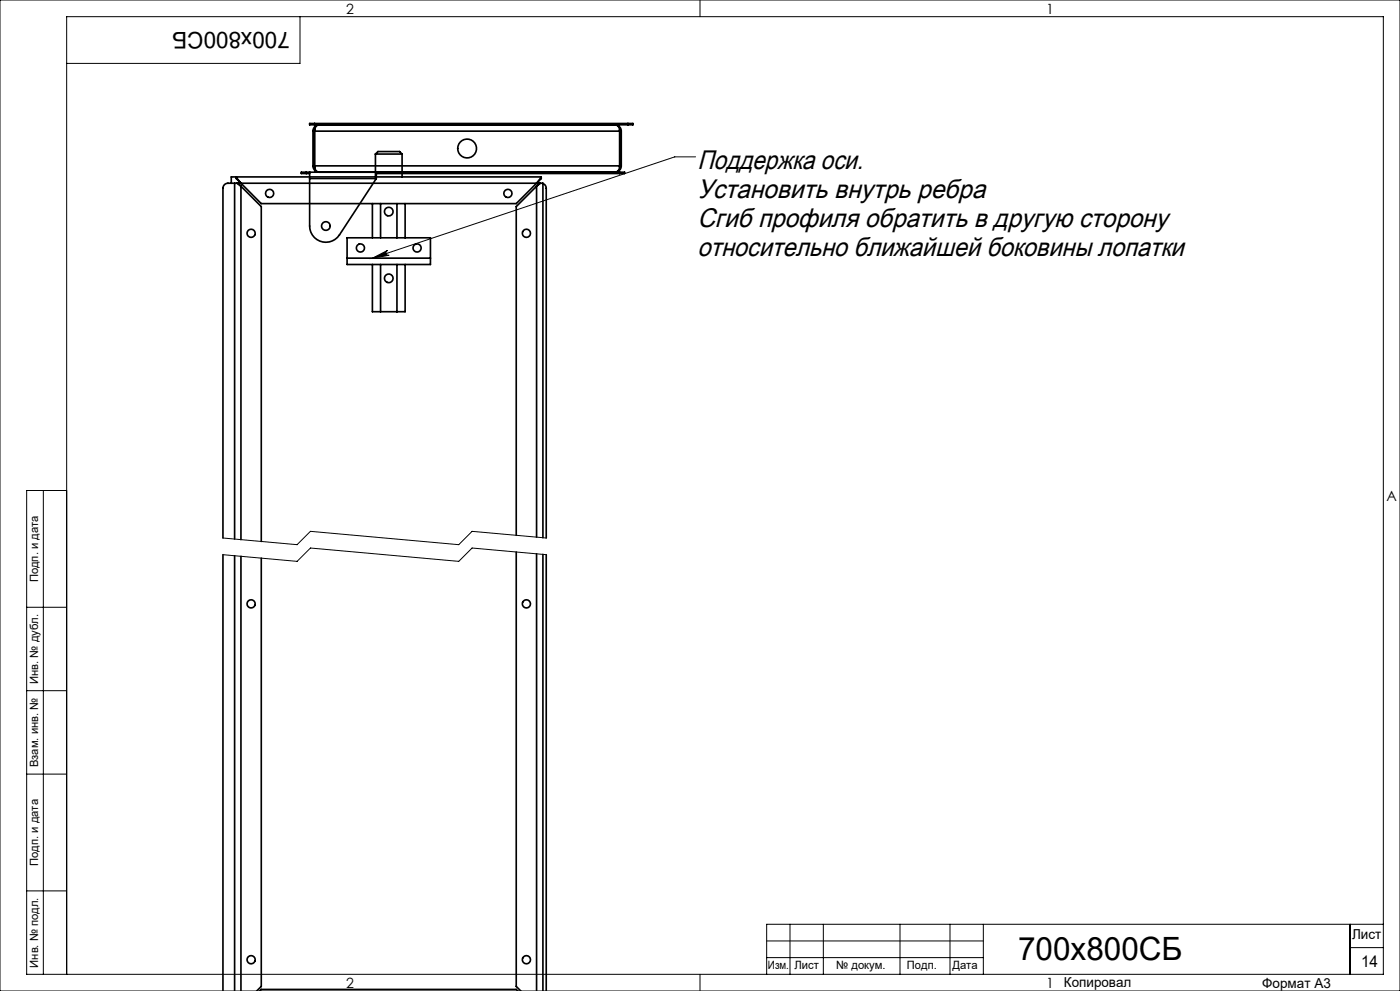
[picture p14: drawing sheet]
<svg xmlns="http://www.w3.org/2000/svg" width="420mm" height="297mm" viewBox="0 0 420 297" stroke-linecap="round" stroke-linejoin="round" font-family="sans-serif">
<defs><g id="words">
<text font-size="9.6" x="305.4" y="287.8">700x800СБ</text>
<g font-size="8">
<text x="209.2" y="50.6">Поддержка оси.</text>
<text x="209.2" y="59.3">Установить внутрь ребра</text>
<text x="209.2" y="68.1">Сгиб профиля обратить в другую сторону</text>
<text x="209.2" y="76.9">относительно ближайшей боковины лопатки</text>
</g>
<text font-size="6.9" x="86.9" y="9.4" transform="rotate(-180 86.9 9.4)">700x800СБ</text>
<text font-size="4.8" x="408.3" y="289.7">14</text>
<g font-size="4.2">
<text x="103.8" y="4.2">2</text>
<text x="313.8" y="4.2">1</text>
<text x="415.9" y="150.2">A</text>
<text x="103.8" y="296.2">2</text>
<text x="313.8" y="296.2">1</text>
</g>
<g font-size="4.1">
<text x="405.6" y="281.5">Лист</text>
<text x="319.2" y="295.9">Копировал</text>
<text x="378.7" y="296">Формат А3</text>
</g>
<g font-size="3.4">
<text x="11.4" y="174.5" transform="rotate(-90 11.4 174.5)">Подп. и дата</text>
<text x="11.4" y="205" transform="rotate(-90 11.4 205)">Инв. № дубл.</text>
<text x="11.4" y="229.9" transform="rotate(-90 11.4 229.9)">Взам. инв. №</text>
<text x="11.4" y="259.5" transform="rotate(-90 11.4 259.5)">Подп. и дата</text>
<text x="11.4" y="290" transform="rotate(-90 11.4 290)">Инв. № подл.</text>
<text x="230.4" y="290.4">Изм.</text>
<text x="238.3" y="290.4">Лист</text>
<text x="250.9" y="290.4">№ докум.</text>
<text x="272.1" y="290.4">Подп.</text>
<text x="285.7" y="290.5">Дата</text>
</g>
</g></defs>
<g fill="none" stroke="#000" stroke-width=".3">
<path d="M0 0h420v297h-420zM90 5v14h-70M210 0v5M208.7 47h-6.3l-90.6 30.4M111.8 77.4l4.5-2.3a.77 .77 0 0 0-.5 .9 .77 .77 0 0 0 .9 .5zM13 147v145M20 147h-12v145h407v-287h-395v287M66.9 166.2l22.2 2 4-4 44.5 4 4-4 22.3 2M66.9 161.2l22.2 2 4-4 44.5 4 4-4 22.3 2M8 182h12M8 207h12M8 232h12"/>
<path d="M8 267h12M237 277v15M247 277v15M270 277v15M285 277v15M295 277v15M405 277v15M415 277h-185v15M210 292v5M230 287h65M230 282h65M405 284h10"/>
</g>
<path d="M111.8 77.4l4.5-2.3a.77 .77 0 0 0-.5 .9 .77 .77 0 0 0 .9 .5z" fill="#000"/>
<g fill="none" stroke="#000" stroke-width=".5">
<path d="M93.9 39.3v10.4M93.9 39.3h.4M94.3 39.3v10.4M94.4 38.8l-.1 .5M94.4 37h-1.5v.4h1.5M94.4 39.3h91.5M94.4 37.4h94M94.4 37v.4M94.4 39.3v10.4M94.4 37h94M94.7 37.8l-.6 .7-.2 .8M94.7 37.8l1.1-.4a1.61 1.61 0 0 0-1.4 1.9"/>
<path d="M94.7 37.8l.1 .1M185.6 37.8l-1.1-.4a1.61 1.61 0 0 1 1.4 1.9M185.6 37.8l.6 .7 .2 .8M185.6 37.8l-.1 .1M185.9 38.8l.1 .5M185.9 39.3v10.4M186 39.3h.4M186 39.3v10.4M186.4 39.3v10.4M188.4 37h1.5v.4h-1.5M188.4 37v.4M70.4 54.9h-2a1.5 1.5 0 0 0-1.5 1.5v104.8"/>
<path d="M70.4 54.9h.7M70.4 54.9v106.7M70.9 53.1l1.4 1.8M70.9 53v.1M70.9 53.1v.4l1.4 1.4M71.1 54.9l1.2 .9M71.1 54.9h91M71.4 54.9l.9 .9M72.3 55.8l6.1 6.1v100.4M72.3 55.8v105.9M72.3 54.9l6.1 6.1h76.5l6.1-6.1M91.9 51.6h-1.5v.4h1.5"/>
<path d="M91.9 51.6h94M91.9 52h1M91.9 51.6v.4M92.9 53.5v14.2a4.9 4.9 0 0 0 3.5 4.7 4.9 4.9 0 0 0 5.4-2l11.1-16.9M92.9 51.6v1.9M92.9 53.5h20M93.9 49.7l.2 .9 .6 .6M93.9 49.7h.4M94.3 49.7l.1 .5M94.4 49.7v.4a1.51 1.51 0 0 0 1.4 1.5l-1.1-.4M94.4 49.7h91.5M94.8 51.1l-.1 .1"/>
<path d="M112.6 46.2l.8-.8h6.5l.7 .8M112.6 46.2h8M112.6 46.2v6.8M112.9 51.6v1.9M112.9 52h73M120.6 46.2v6.8M161 55.8l-6.1 6.1v98.5M161 55.8v105.2M161.9 54.9l-.9 .9M162.1 54.9l-1.1 .9M162.1 54.9h.8v106.2M162.4 53.1l-93-.1v1.9"/>
<path d="M162.4 53.1l-1.4 1.8M162.4 53.1v.4l-1.4 1.4M162.9 55l.7 .6 .3 .8v104.8M185.5 51.1l.1 .1M185.9 51.6h1.5v.4h-1.5M185.9 49.7v.4a1.51 1.51 0 0 1-1.4 1.5l1.1-.4M185.9 51.6v.4M186 49.7l-.1 .5M186 49.7h.4M186.4 49.7l-.2 .9-.6 .6M104.1 77.4v1.9h25v-1.9M104.1 77.4h25"/>
<path d="M104.1 77.4v-6.1h25v6.1M111.7 79.3v14.1h9.8v-14.1M111.7 61v10.3M114.2 61v10.3M114.2 79.3v14.1M119.1 61v10.3M119.1 79.3v14.1M121.5 61v10.3M66.9 166.2v130.9M70.4 166.6v130.5M72.3 166.7v130.4M78.4 167.3v128.3l-1.4 1.5"/>
<path d="M154.9 165.4v130.2l1.4 1.5M161 166v131.1M162.9 166.1v131M163.9 166.2v130.9M77.9 297.1l.5-.6h76.5l.5 .6"/>
<circle cx="80.9" cy="58" r="1.22"/>
<circle cx="140.1" cy="44.5" r="2.83"/>
<circle cx="152.4" cy="58" r="1.23"/>
<circle cx="75.3" cy="69.9" r="1.23"/>
<circle cx="97.8" cy="67.7" r="1.3"/>
<circle cx="108.1" cy="74.3" r="1.22"/>
<circle cx="116.6" cy="63.4" r="1.3"/>
<circle cx="125.1" cy="74.3" r="1.22"/>
<circle cx="157.9" cy="69.9" r="1.23"/>
<circle cx="116.6" cy="83.4" r="1.3"/>
<circle cx="75.3" cy="181" r="1.22"/>
<circle cx="157.9" cy="181" r="1.23"/>
<circle cx="75.3" cy="287.6" r="1.22"/>
<circle cx="157.9" cy="287.6" r="1.23"/>
</g>
<use href="#words"/>
</svg>
